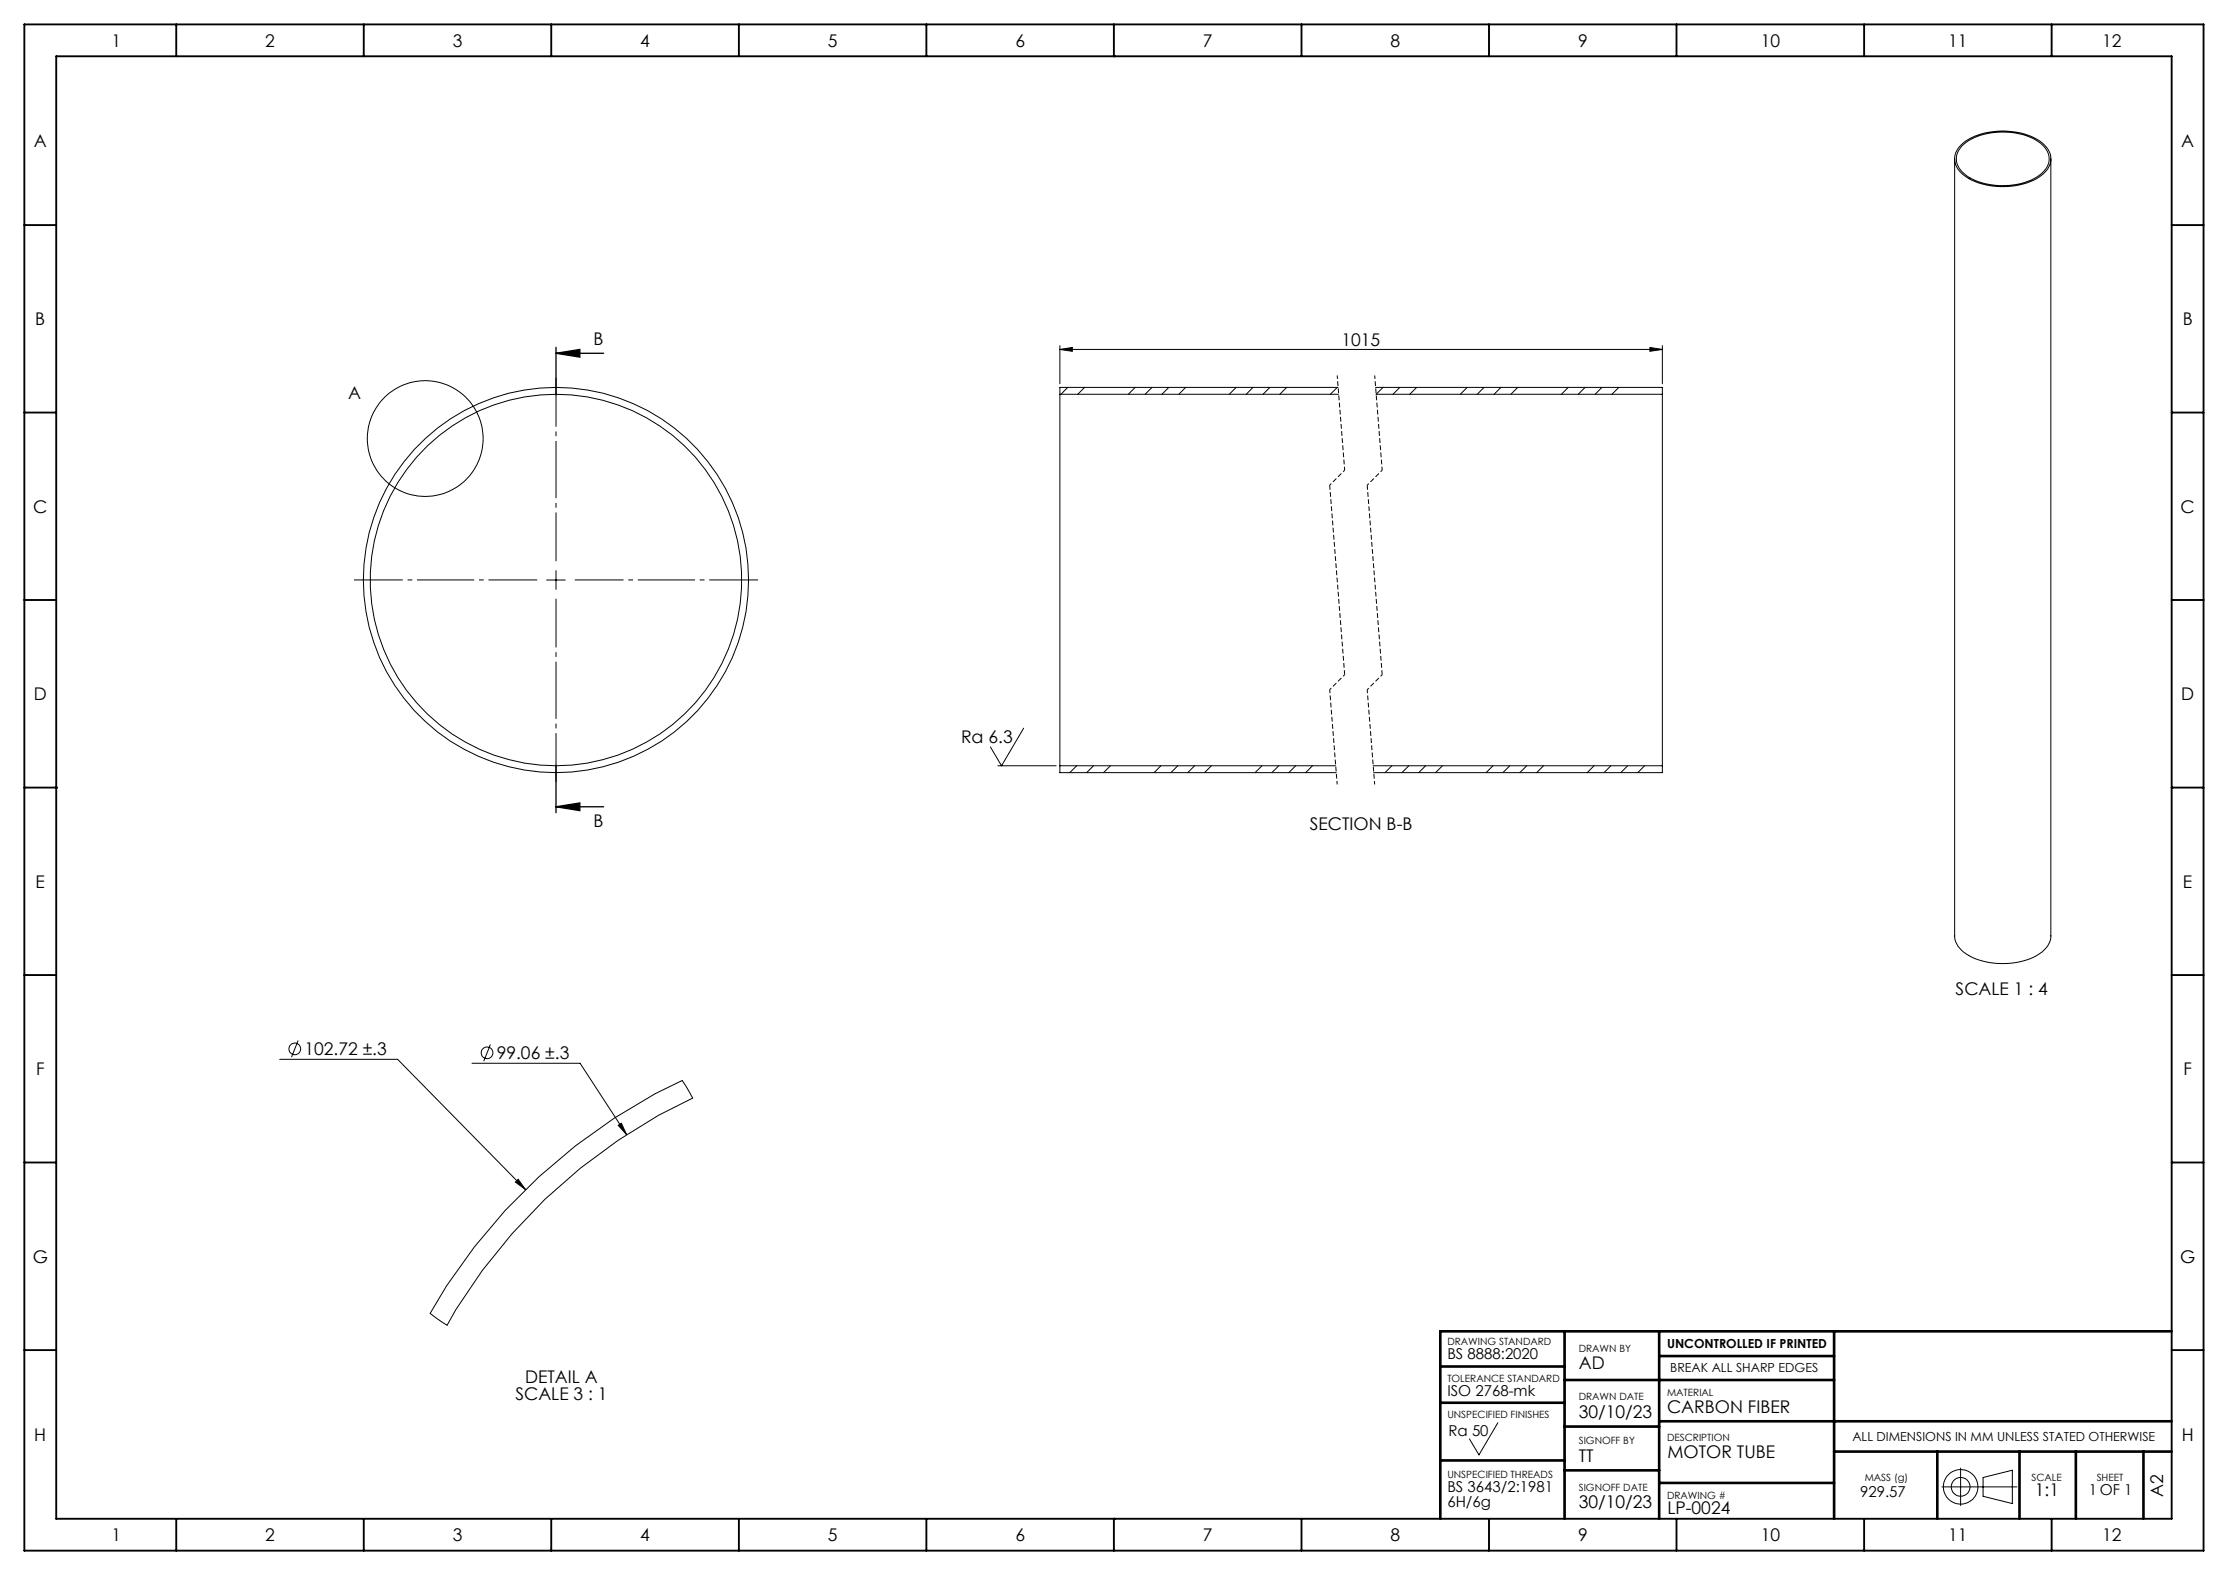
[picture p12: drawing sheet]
<svg xmlns="http://www.w3.org/2000/svg" width="420mm" height="297mm" viewBox="0 0 420 297" stroke-linecap="round" stroke-linejoin="round" font-family="sans-serif">
<defs><g id="words">
<g font-size="3.3">
<text x="21" y="8.8">1</text>
<text x="50" y="8.8">2</text>
<text x="85.4" y="8.8">3</text>
<text x="120.7" y="8.8">4</text>
<text x="156.1" y="8.8">5</text>
<text x="191.4" y="8.8">6</text>
<text x="226.8" y="8.8">7</text>
<text x="262.1" y="8.8">8</text>
<text x="297.5" y="8.8">9</text>
<text x="331.9" y="8.8">10</text>
<text x="367.3" y="8.8">11</text>
<text x="396.3" y="8.8">12</text>
<text x="6.4" y="27.7">A</text>
<text x="411.2" y="27.7">A</text>
<text x="6.7" y="61.3">B</text>
<text x="111.9" y="65.1">B</text>
<text x="252.9" y="65.2">1015</text>
<text x="411.5" y="61.3">B</text>
<text x="65.6" y="75.2">A</text>
<text x="6.3" y="96.6">C</text>
<text x="411.1" y="96.6">C</text>
<text x="6.4" y="132">D</text>
<text x="411.2" y="132">D</text>
<text x="181.2" y="140.1">Ra 6.3</text>
<text x="111.9" y="155.9">B</text>
<text x="246.9" y="156.5">SECTION B-B</text>
<text x="6.7" y="167.3">E</text>
<text x="411.5" y="167.3">E</text>
<text x="368.7" y="187.6">SCALE 1 : 4</text>
<text x="6.8" y="202.7">F</text>
<text x="57.4" y="199">102.72 ±.3</text>
<text x="93.6" y="199.7">99.06 ±.3</text>
<text x="411.6" y="202.7">F</text>
<text x="6.2" y="238.1">G</text>
<text x="411" y="238.1">G</text>
<text x="99" y="260.8">DETAIL A</text>
<text x="297.6" y="258.2">AD</text>
<text x="97.2" y="264">SCALE 3 : 1</text>
<text x="297.6" y="267.3">30/10/23</text>
<text x="314.3" y="266.5">CARBON FIBER</text>
<text x="6.5" y="271.6">H</text>
<text x="297.6" y="275.6">TT</text>
<text x="314.3" y="274.8">MOTOR TUBE</text>
<text x="411.3" y="271.6">H</text>
<text x="297.6" y="284.4">30/10/23</text>
<text x="314.3" y="285.4">LP-0024</text>
<text x="383.6" y="282">1:1</text>
<text x="407.8" y="282.2" transform="rotate(-90 407.8 282.2)">A2</text>
<text x="21" y="290.6">1</text>
<text x="50" y="290.6">2</text>
<text x="85.4" y="290.6">3</text>
<text x="120.7" y="290.6">4</text>
<text x="156.1" y="290.6">5</text>
<text x="191.4" y="290.6">6</text>
<text x="226.8" y="290.6">7</text>
<text x="262.1" y="290.6">8</text>
<text x="297.5" y="290.6">9</text>
<text x="331.9" y="290.6">10</text>
<text x="367.3" y="290.6">11</text>
<text x="396.3" y="290.6">12</text>
</g>
<g font-size="2.8">
<text x="272.8" y="256.3">BS 8888:2020</text>
<text x="272.8" y="263.2">ISO 2768-mk</text>
<text x="273.1" y="270.7">Ra 50</text>
<text x="272.8" y="281.3">BS 3643/2:1981</text>
<text x="393.8" y="281.9">1 OF 1</text>
<text x="272.8" y="284.2">6H/6g</text>
<text x="350.7" y="282.2">929.57</text>
</g>
<g font-size="2.4">
<text x="314.3" y="254.2">UNCONTROLLED IF PRINTED</text>
<text x="314.8" y="258.7">BREAK ALL SHARP EDGES</text>
<text x="349.2" y="271.7">ALL DIMENSIONS IN MM UNLESS STATED OTHERWISE</text>
</g>
<g font-size="1.9">
<text x="272.8" y="253.6">DRAWING STANDARD</text>
<text x="297.6" y="255">DRAWN BY</text>
<text x="272.8" y="260.6">TOLERANCE STANDARD</text>
<text x="297.6" y="263.9">DRAWN DATE</text>
<text x="314.3" y="263.2">MATERIAL</text>
<text x="272.8" y="267.3">UNSPECIFIED FINISHES</text>
<text x="297.6" y="272.3">SIGNOFF BY</text>
<text x="314.3" y="271.7">DESCRIPTION</text>
<text x="272.8" y="278.7">UNSPECIFIED THREADS</text>
<text x="297.6" y="281">SIGNOFF DATE</text>
<text x="351.5" y="279.3">MASS (g)</text>
<text x="382.9" y="279.3">SCALE</text>
<text x="395.2" y="279.3">SHEET</text>
<text x="314.3" y="282.6">DRAWING #</text>
</g>
</g></defs>
<g fill="none" stroke="#000" stroke-width=".19">
<path d="M368.5 29.9v146.6a4.4 4.4 0 0 0 2.6 3.7 14 14 0 0 0 13.4-.4 4.1 4.1 0 0 0 2.1-3.3v-146.6M369.7 27.3a12.8 12.8 0 0 1 11.1-2.2 8.1 8.1 0 0 1 5.4 3.3 3.7 3.7 0 0 1-1.7 4.9 13.9 13.9 0 0 1-13.9 0 3.7 3.7 0 0 1-1.5-5.3zM369.8 27.6a11.6 11.6 0 0 1 9.4-2.6 8.9 8.9 0 0 1 6.5 3.2 3.3 3.3 0 0 1-.8 4.5 12.7 12.7 0 0 1-11.1 1.8 6.3 6.3 0 0 1-5-4l.1-1.3 .3-.8zM199.8 65.9l2.3-.4v.7zM199.8 65.2v7.1M199.8 65.9h113.6M199.8 74.3v70.1M199.8 74.3h52.5M201.3 73l-1.3 1.3M204.5 73l-1.3 1.3M214 73l-1.3 1.3M217.2 73l-1.3 1.3"/>
<path d="M220.3 73l-1.3 1.3M223.5 73l-1.3 1.3M233 73l-1.3 1.3M236.2 73l-1.3 1.3M239.4 73l-1.3 1.3M242.6 73l-1.3 1.3M252.1 73l-1.3 1.3M252.2 73h-52.4v1.3M259.3 73h54.1v1.3M260.7 73l-1.3 1.3h54M263.9 73l-1.3 1.3M267 73l-1.2 1.3"/>
<path d="M276.6 73l-1.3 1.3M279.7 73l-1.2 1.3M282.9 73l-1.3 1.3M286.1 73l-1.3 1.3M295.6 73l-1.3 1.3M298.8 73l-1.3 1.3M302 73l-1.3 1.3M305.2 73l-1.3 1.3M311 65.5l2.4 .4-2.4 .3zM313.4 65.2v7.1M313.4 74.3v70.1M103 109.4h3.6"/>
<path d="M104.8 107.6v3.5M193 137.3l-4.2 7.1-2.1-3.6M188.1 144.4h11M199.8 144.4h52M199.8 144.4v1.3h52.1M203 144.4l-1.3 1.3M206.1 144.4l-1.3 1.3M209.3 144.4l-1.3 1.3M218.8 144.4l-1.2 1.3M222 144.4l-1.3 1.3M225.2 144.4l-1.3 1.3M228.4 144.4l-1.3 1.3"/>
<path d="M237.9 144.4l-1.3 1.3M241.1 144.4l-1.3 1.3M244.3 144.4l-1.3 1.3M247.4 144.4l-1.3 1.3M258.8 144.4h54.6M262.4 144.4l-1.3 1.3M265.6 144.4l-1.3 1.3M268.7 144.4l-1.3 1.3M271.9 144.4l-1.3 1.3M281.4 144.4l-1.3 1.3M284.6 144.4l-1.3 1.3M287.8 144.4l-1.3 1.3"/>
<path d="M291 144.4l-1.3 1.3M300.5 144.4l-1.3 1.3M303.7 144.4l-1.3 1.3M306.8 144.4l-1.3 1.3M310 144.4l-1.3 1.3M313.4 144.4v1.3h-54.5M52.7 199.7h22.3l24.1 24.6M56.2 196.2l-1.2 3.1M92.4 196.9l-1.2 3.2M89 200.5h20.4l8.7 13.4M116.5 212.2l.6-.4 1 2.1zM95.2 228.2a104.8 104.8 0 0 1 33.4-24.4l2 3.2a104.2 104.2 0 0 0-46.4 42.9l-3.1-2.3 3.1-5.2 5.2-7.3z"/>
<path d="M97.2 222.9l.5-.5 1.4 1.9zM282.4 268.3l-3.6 6-1.8-3M369.6 276.8v7.1M373.8 278.6l5.5-1.4v6.3l-5.5-1.4zM366.1 280.4h14.1"/>
<circle cx="80.2" cy="82.7" r="10.9"/>
<circle cx="104.8" cy="109.4" r="35"/>
<circle cx="104.8" cy="109.4" r="36.3"/>
<circle cx="55.6" cy="197.8" r="1.11"/>
<circle cx="91.8" cy="198.5" r="1.1"/>
<circle cx="369.6" cy="280.4" r="1.77"/>
<circle cx="369.6" cy="280.4" r="3.2"/>
</g>
<path d="M104.8 66.6l4.5-.7v1.4zM104.8 66.6h9M104.8 65.5v9M104.8 152.1l4.5-.7v1.4zM104.8 144.3v8.9M104.8 152.1h9" fill="none" stroke="#000" stroke-width=".25"/>
<path d="M101.3 109.3h-34.6M104.8 105.8v-34.5M104.8 112.9v34.5M108.4 109.3h34.5" fill="none" stroke="#000" stroke-width=".19" stroke-dasharray="10.8 .9 .9 .9" stroke-dashoffset="1.6" stroke-linecap="butt"/>
<path d="M252.1 70.8l1.4 17.9M259.1 70.8l1.5 17.9M250.7 130l1.4 17.9M257.7 130l1.4 17.9" fill="none" stroke="#000" stroke-width=".19" stroke-dasharray=".9 .4" stroke-dashoffset=".2" stroke-linecap="butt"/>
<path d="M253.5 88.7l-2.8 2.8M260.6 88.7l-2.9 2.8M253.5 127.2l-2.8 2.8M260.6 127.2l-2.9 2.8" fill="none" stroke="#000" stroke-width=".19" stroke-dasharray=".9 .4" stroke-dashoffset=".5" stroke-linecap="butt"/>
<path d="M250.7 91.5l2.8 35.7M257.7 91.5l2.9 35.7" fill="none" stroke="#000" stroke-width=".19" stroke-dasharray=".9 .4" stroke-linecap="butt"/>
<g fill="none" stroke="#000" stroke-width=".35">
<path d="M4.6 4.6h410.8v287.8h-410.8zM10.6 10.6h398.8v275.8h-398.8zM33.2 4.6v6M68.6 4.6v6M103.9 4.6v6M139.3 4.6v6M174.6 4.6v6M210 10.6h.1M210 4.6v6M245.3 4.6v6M280.7 4.6v6M316 4.6v6"/>
<path d="M351.4 4.6v6M386.8 4.6v6M4.6 42.4h6M409.4 42.4h6M4.6 77.8h6M409.4 77.8h6M4.6 113.1h6M409.4 113.1h6M4.6 148.5h6M10.6 148.5h.1M409.4 148.5h.1M409.4 148.5h6"/>
<path d="M4.6 183.8h6M409.4 183.8h6M4.6 219.2h6M409.4 219.2h6M4.6 254.6h6M409.4 254.6h6M33.2 286.4v6M68.6 286.4v6M103.9 286.4v6M139.3 286.4v6M174.6 286.4v6M210 286.4h.1"/>
<path d="M210 286.4v6M245.3 286.4v6M280.7 286.4v6M316 286.4v6M351.4 286.4v6M386.8 286.4v6"/>
</g>
<g fill="none" stroke="#000" stroke-width=".49">
<path d="M271.5 257.7h23.4M294.9 251v35.4M312.8 251v35.4M312.8 255.7h32.9M345.7 251v35.4M409.4 251h-137.9v35.4M271.5 264.5h23.4M271.5 275.4h23.4M294.9 260.2h50.8M294.9 269h17.9M294.9 277.2h17.9M312.8 268h96.6"/>
<path d="M312.8 279.6h32.9M345.7 273.7h63.7M365.2 273.7v12.7M380.7 273.7v12.7M391.3 273.7v12.7M404.1 273.7v12.7"/>
</g>
<g fill="#000">
<path d="M104.8 66.6l4.5-.7v1.4zM104.8 152.1l4.5-.7v1.4z"/>
<path d="M199.8 65.9l2.3-.4v.7zM311 65.5l2.4 .4-2.4 .3z"/>
<path d="M97.7 222.4l-.5 .5 1.9 1.4zM116.5 212.2l1.6 1.7-1-2.1z"/>
</g>
<use href="#words"/>
</svg>
